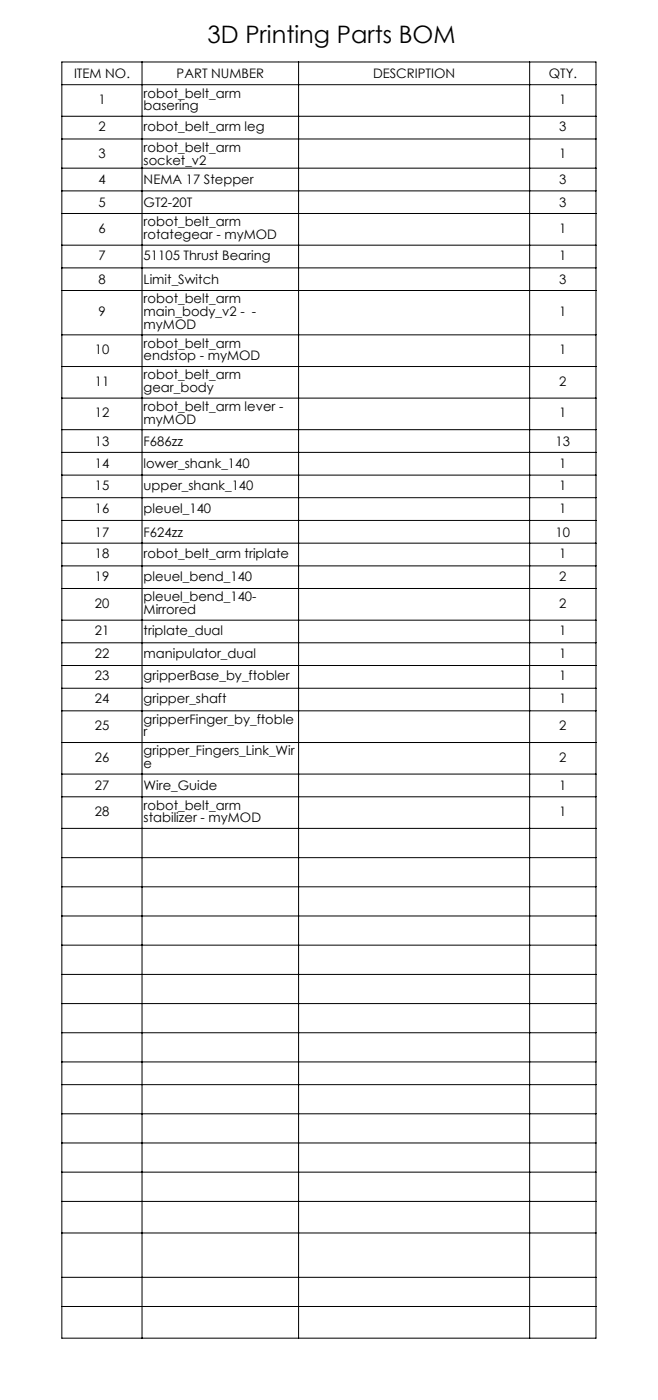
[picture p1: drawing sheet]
<svg xmlns="http://www.w3.org/2000/svg" width="212mm" height="452mm" viewBox="0 0 212 452" stroke-linecap="round" stroke-linejoin="round" font-family="sans-serif">
<defs><g id="words">
<text font-size="7.8" x="67" y="13.8">3D Printing Parts BOM</text>
<g font-size="4.2">
<text x="23.9" y="25.2">ITEM NO.</text>
<text x="57" y="25.2">PART NUMBER</text>
<text x="120.4" y="25.2">DESCRIPTION</text>
<text x="177.2" y="25.2">QTY.</text>
<text x="31.8" y="33.6">1</text>
<text x="46.4" y="31.5">robot_belt_arm</text>
<text x="46.4" y="35.6">basering</text>
<text x="180.6" y="33.6">1</text>
<text x="31.8" y="42.3">2</text>
<text x="46.4" y="42.3">robot_belt_arm leg</text>
<text x="180.6" y="42.3">3</text>
<text x="31.8" y="51.1">3</text>
<text x="46.4" y="49.1">robot_belt_arm</text>
<text x="46.4" y="53.2">socket_v2</text>
<text x="180.6" y="51.1">1</text>
<text x="31.8" y="59.5">4</text>
<text x="46.4" y="59.5">NEMA 17 Stepper</text>
<text x="180.6" y="59.5">3</text>
<text x="31.8" y="66.8">5</text>
<text x="46.4" y="66.8">GT2-20T</text>
<text x="180.6" y="66.8">3</text>
<text x="31.8" y="75.2">6</text>
<text x="46.4" y="73.1">robot_belt_arm</text>
<text x="46.4" y="77.2">rotategear - myMOD</text>
<text x="180.6" y="75.2">1</text>
<text x="31.8" y="83.9">7</text>
<text x="46.4" y="83.9">51105 Thrust Bearing</text>
<text x="180.6" y="83.9">1</text>
<text x="31.8" y="91.7">8</text>
<text x="46.4" y="91.7">Limit_Switch</text>
<text x="180.6" y="91.7">3</text>
<text x="46.4" y="98">robot_belt_arm</text>
<text x="31.8" y="102.1">9</text>
<text x="46.4" y="102.1">main_body_v2 - -</text>
<text x="46.4" y="106.2">myMOD</text>
<text x="180.6" y="102.1">1</text>
<text x="46.4" y="112.3">robot_belt_arm</text>
<text x="30.6" y="114.4">10</text>
<text x="46.4" y="116.4">endstop - myMOD</text>
<text x="180.6" y="114.4">1</text>
<text x="30.6" y="124.6">11</text>
<text x="46.4" y="122.5">robot_belt_arm</text>
<text x="180.6" y="124.6">2</text>
<text x="46.4" y="126.6">gear_body</text>
<text x="30.6" y="134.8">12</text>
<text x="46.4" y="132.7">robot_belt_arm lever -</text>
<text x="46.4" y="136.8">myMOD</text>
<text x="180.6" y="134.8">1</text>
<text x="30.6" y="144">13</text>
<text x="46.4" y="144">F686zz</text>
<text x="179.4" y="144">13</text>
<text x="30.6" y="151.3">14</text>
<text x="46.4" y="151.3">lower_shank_140</text>
<text x="180.6" y="151.3">1</text>
<text x="30.6" y="158.2">15</text>
<text x="46.4" y="158.2">upper_shank_140</text>
<text x="180.6" y="158.2">1</text>
<text x="30.6" y="165.5">16</text>
<text x="46.4" y="165.5">pleuel_140</text>
<text x="180.6" y="165.5">1</text>
<text x="30.6" y="173.3">17</text>
<text x="46.4" y="173.3">F624zz</text>
<text x="179.4" y="173.3">10</text>
<text x="30.6" y="180.2">18</text>
<text x="46.4" y="180.2">robot_belt_arm triplate</text>
<text x="180.6" y="180.2">1</text>
<text x="30.6" y="187.5">19</text>
<text x="46.4" y="187.5">pleuel_bend_140</text>
<text x="180.6" y="187.5">2</text>
<text x="30.6" y="196.3">20</text>
<text x="46.4" y="194.2">pleuel_bend_140-</text>
<text x="180.6" y="196.3">2</text>
<text x="46.4" y="198.3">Mirrored</text>
<text x="30.6" y="205">21</text>
<text x="46.4" y="205">triplate_dual</text>
<text x="180.6" y="205">1</text>
<text x="30.6" y="212.4">22</text>
<text x="46.4" y="212.4">manipulator_dual</text>
<text x="180.6" y="212.4">1</text>
<text x="30.6" y="219.7">23</text>
<text x="46.4" y="219.7">gripperBase_by_ftobler</text>
<text x="180.6" y="219.7">1</text>
<text x="30.6" y="227">24</text>
<text x="46.4" y="227">gripper_shaft</text>
<text x="180.6" y="227">1</text>
<text x="46.4" y="233.7">gripperFinger_by_ftoble</text>
<text x="30.6" y="235.8">25</text>
<text x="46.4" y="237.9">r</text>
<text x="180.6" y="235.8">2</text>
<text x="46.4" y="244">gripper_Fingers_Link_Wir</text>
<text x="30.6" y="246">26</text>
<text x="46.4" y="248.1">e</text>
<text x="180.6" y="246">2</text>
<text x="30.6" y="255.2">27</text>
<text x="46.4" y="255.2">Wire_Guide</text>
<text x="180.6" y="255.2">1</text>
<text x="30.6" y="263.5">28</text>
<text x="46.4" y="261.5">robot_belt_arm</text>
<text x="180.6" y="263.5">1</text>
<text x="46.4" y="265.6">stabilizer - myMOD</text>
</g>
</g></defs>
<g fill="none" stroke="#000" stroke-width=".32">
<path d="M20 20h172.4v412.2h-172.4zM20 27.4h172.4M20 37.6h172.4M45.9 20v412.2M96.4 20v412.2M171 20v412.2M20 44.9h172.4M20 54.3h172.4M20 61.6h172.4M20 68.9h172.4M20 79.2h172.4M20 86.5h172.4"/>
<path d="M20 93.8h172.4M20 108.1h172.4M20 118.4h172.4M20 128.6h172.4M20 138.8h172.4M20 146.1h172.4M20 153.4h172.4M20 160.7h172.4M20 168.1h172.4M20 175.4h172.4M20 182.8h172.4M20 190.1h172.4"/>
<path d="M20 200.3h172.4M20 207.6h172.4M20 214.9h172.4M20 222.3h172.4M20 229.6h172.4M20 239.8h172.4M20 250h172.4M20 257.3h172.4M20 267.5h172.4M20 277h172.4M20 286.4h172.4M20 295.8h172.4"/>
<path d="M20 305.2h172.4M20 314.7h172.4M20 324.1h172.4M20 333.5h172.4M20 343h172.4M20 350.3h172.4M20 359.7h172.4M20 369.1h172.4M20 378.5h172.4M20 388h172.4M20 398.2h172.4M20 412.5h172.4"/>
<path d="M20 421.9h172.4"/>
</g>
<use href="#words"/>
</svg>
